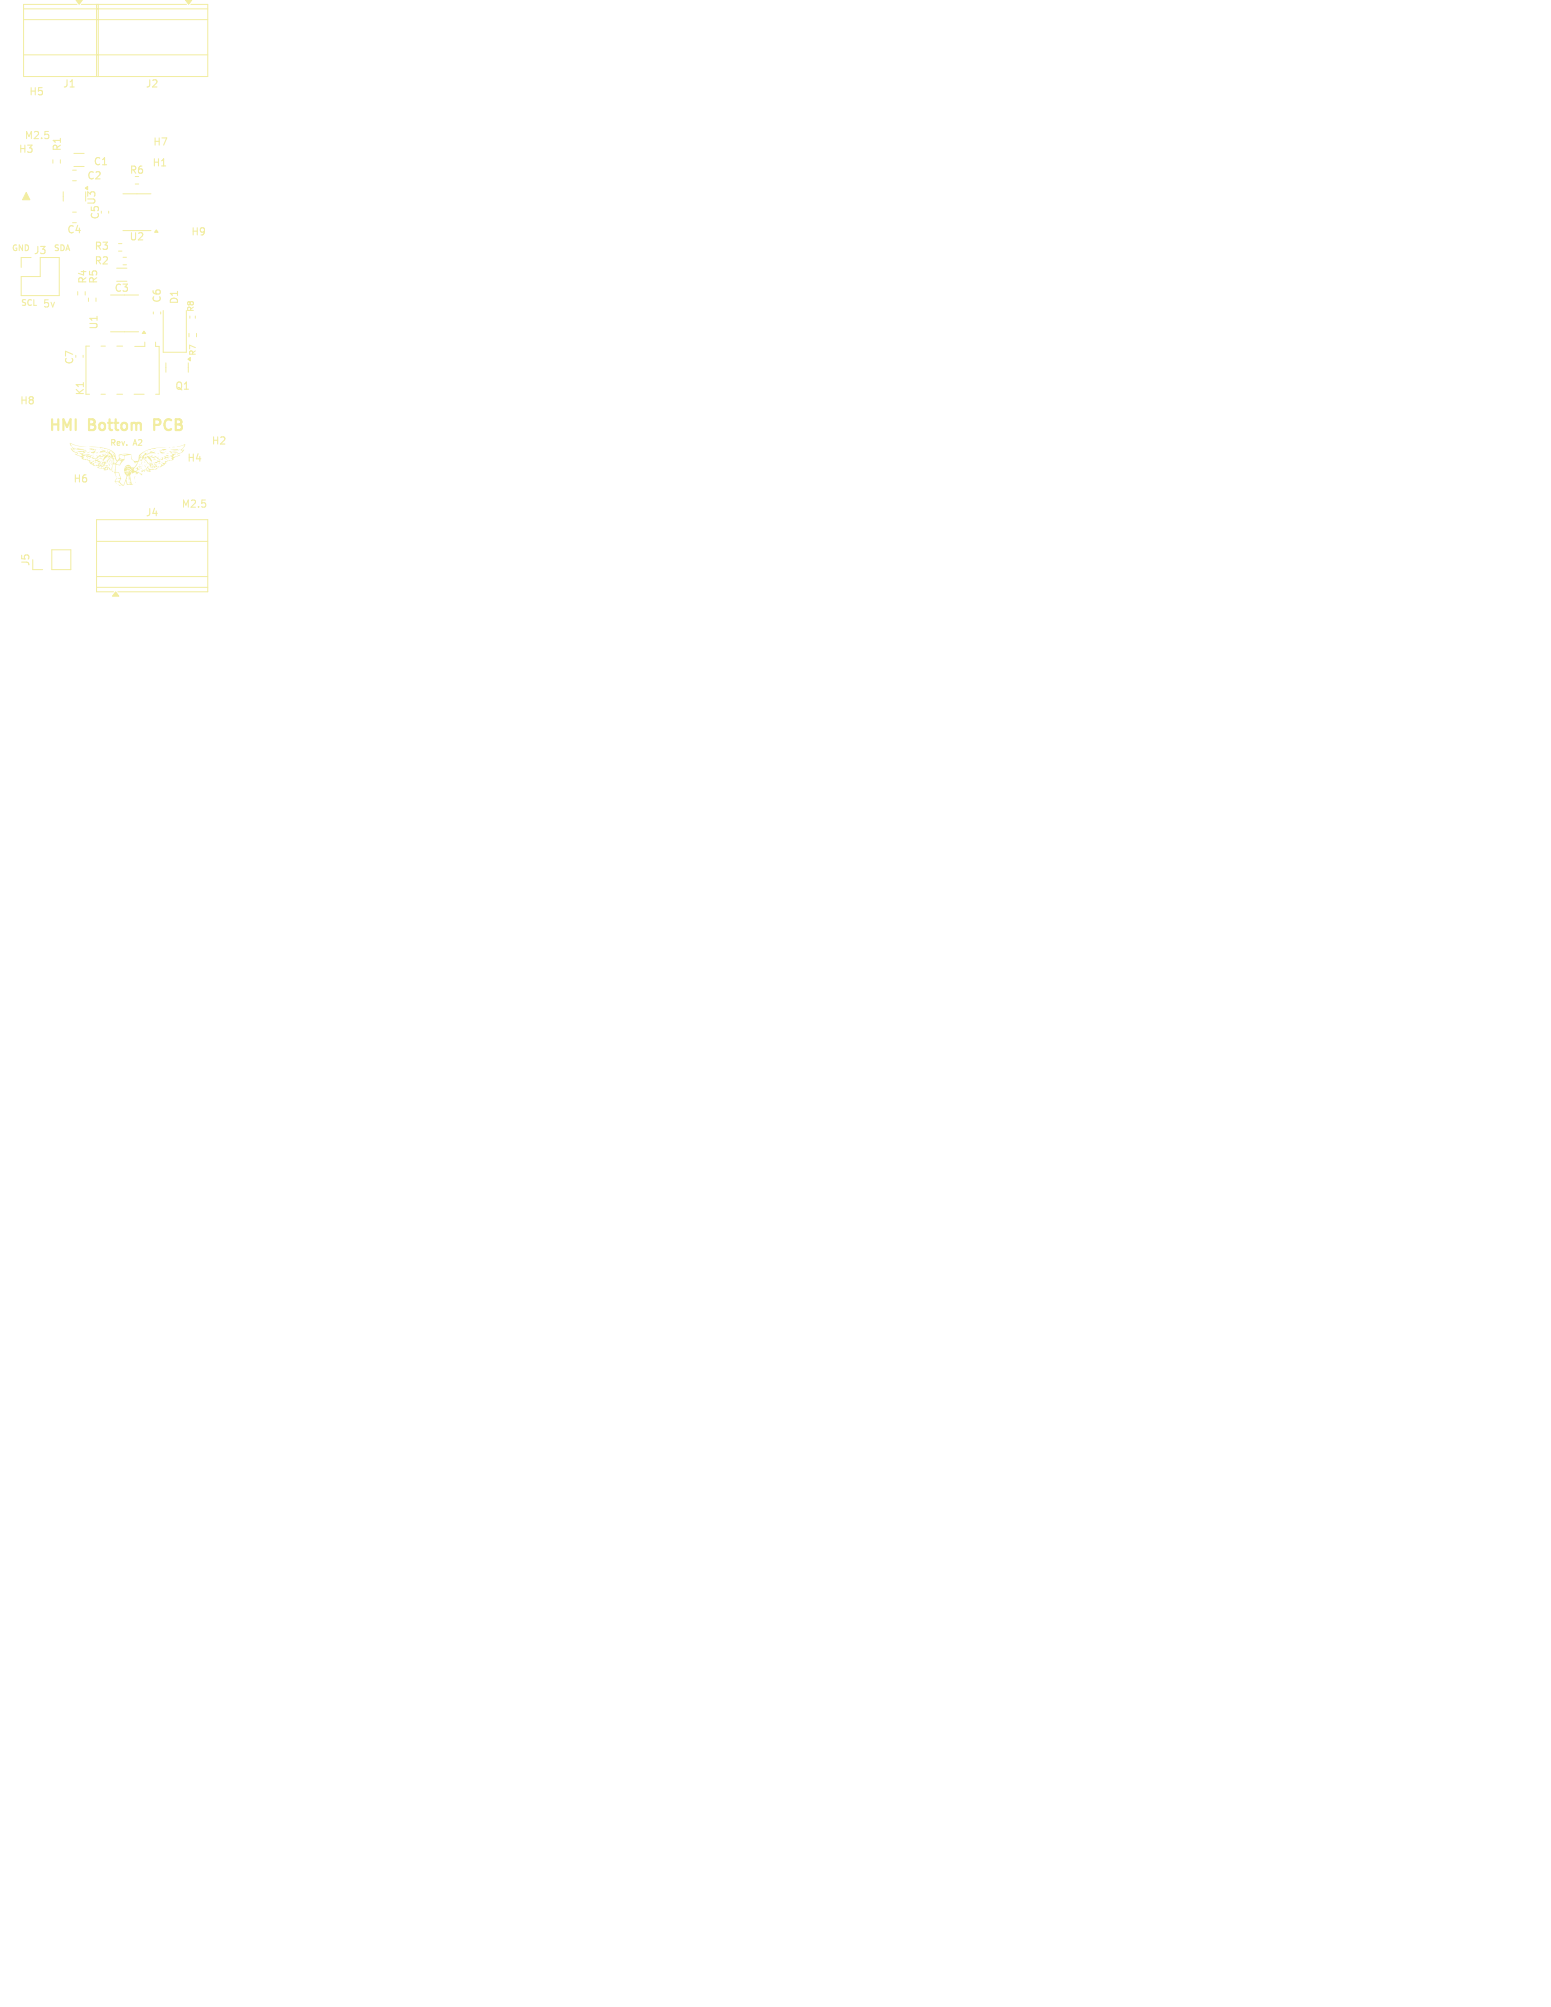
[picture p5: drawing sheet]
<svg xmlns="http://www.w3.org/2000/svg" width="216mm" height="279mm" viewBox="0 0 216 279" stroke-linecap="round" stroke-linejoin="round" font-family="sans-serif">
<defs><g id="words">
<g font-size="2.1" fill="#f2eda1">
<text x="6.7" y="60.1">HMI</text>
<text x="12.4" y="60.1">Bottom</text>
<text x="22.1" y="60.1">PCB</text>
</g>
<g font-size="1.4" fill="#f2eda1">
<text x="4" y="13.5">H5</text>
<text x="8.7" y="12.4">J1</text>
<text x="20.2" y="12.4">J2</text>
<text x="2.5" y="21.5">H3</text>
<text x="3.4" y="19.4">M2.5</text>
<text x="8.7" y="21.1" transform="rotate(-90 8.7 21.1)">R1</text>
<text x="13" y="23.2">C1</text>
<text x="21.1" y="23.4">H1</text>
<text x="21.2" y="20.5">H7</text>
<text x="12.1" y="25.2">C2</text>
<text x="13.5" y="28.6" transform="rotate(-90 13.5 28.6)">U3</text>
<text x="18" y="24.4">R6</text>
<text x="4.6" y="35.6">J3</text>
<text x="9.3" y="32.7">C4</text>
<text x="13.1" y="35">R3</text>
<text x="14" y="30.6" transform="rotate(-90 14 30.6)">C5</text>
<text x="17.9" y="33.7">U2</text>
<text x="26.5" y="33">H9</text>
<text x="12.2" y="39.6" transform="rotate(-90 12.2 39.6)">R4</text>
<text x="13.1" y="37">R2</text>
<text x="13.7" y="39.6" transform="rotate(-90 13.7 39.6)">R5</text>
<text x="15.9" y="40.8">C3</text>
<text x="5.9" y="42.9">5v</text>
<text x="13.8" y="46" transform="rotate(-90 13.8 46)">U1</text>
<text x="22.6" y="42.2" transform="rotate(-90 22.6 42.2)">C6</text>
<text x="25" y="42.4" transform="rotate(-90 25 42.4)">D1</text>
<text x="10.4" y="50.8" transform="rotate(-90 10.4 50.8)">C7</text>
<text x="2.7" y="56.5">H8</text>
<text x="11.9" y="55.1" transform="rotate(-90 11.9 55.1)">K1</text>
<text x="24.3" y="54.5">Q1</text>
<text x="26" y="64.5">H4</text>
<text x="29.4" y="62.1">H2</text>
<text x="10.1" y="67.4">H6</text>
<text x="25.2" y="70.7">M2.5</text>
<text x="20.2" y="72.1">J4</text>
<text x="4.3" y="78.9" transform="rotate(-90 4.3 78.9)">J5</text>
</g>
<g font-size="1.1" fill="#f2eda1">
<text x="1.6" y="35">GND</text>
<text x="7.5" y="35">SDA</text>
<text x="2.9" y="42.6">SCL</text>
<text x="27.1" y="43.5" transform="rotate(-90 27.1 43.5)">R8</text>
<text x="27.4" y="49.6" transform="rotate(-90 27.4 49.6)">R7</text>
<text x="15.3" y="62.1">Rev.</text>
<text x="18.5" y="62.1">A2</text>
</g>
</g></defs>
<path d="M3.7 26.8l.5 1h-1.1z" fill="#f2eda1" stroke="#f2eda1" stroke-width=".14"/>
<path d="M21.5 59.2h.5M22 58.4h-.5v1.5" fill="none" stroke="#f2eda1" stroke-width=".3"/>
<g fill="#f2eda1">
<path d="M10.3 62.3l.1-.1z"/>
<path d="M11.6 62.7h.1z"/>
<path d="M11.8 62.5h.1z"/>
<path d="M14.8 64v.1z"/>
<path d="M20.4 63.9v.1z"/>
<path d="M21.6 62.7h.1z"/>
<path d="M13.8 62.6h.1z"/>
<path d="M14.9 64.1v.1z"/>
<path d="M15.9 64.4l.1 .1z"/>
<path d="M21 64.3v.1z"/>
<path d="M21.5 62.9h.1z"/>
<path d="M22.6 63.2h.1z"/>
<path d="M10.3 62.7l.1 .1z"/>
<path d="M12.5 62.8h.1z"/>
<path d="M12.9 63.4l.1-.1z"/>
<path d="M13.4 63.4h.1z"/>
<path d="M14.3 64.6v.1z"/>
<path d="M14.9 62.7h.1z"/>
<path d="M15.4 64.4v.2z"/>
<path d="M15.7 64.1v.1z"/>
<path d="M18.9 65.2v.1z"/>
<path d="M19.4 64.7l.1 .1z"/>
<path d="M19.6 64.3l.1 .1z"/>
<path d="M19.6 65h.1z"/>
<path d="M19.6 65.1l.1 .1z"/>
<path d="M19.7 64.9l.1 .1z"/>
<path d="M19.7 64.3l.1 .1z"/>
<path d="M20.5 65.2l.1 .1z"/>
<path d="M20.5 62.8h.1z"/>
<path d="M20.6 64.5h.2l-.1 .1z"/>
<path d="M20.8 63.4l.1 .1z"/>
<path d="M21.1 64.8v.1z"/>
<path d="M21.4 64.4v.1z"/>
<path d="M21.3 62.7h.1z"/>
<path d="M21.8 64.6h.1z"/>
<path d="M22 63.5h.1z"/>
<path d="M22.4 64.3l.1 .1z"/>
<path d="M22.6 64.3l.1 .1z"/>
<path d="M23 62.9h.1z"/>
<path d="M24.9 62.6h.1z"/>
<path d="M15 63.7v.2z"/>
<path d="M18.9 67.1l-.1 .1z"/>
<path d="M20.3 64.6v.1z"/>
<path d="M21.3 63.9l.1 .2z"/>
<path d="M23.5 63.6h.1l-.1 .1z"/>
<path d="M12.4 63.8h.1z"/>
<path d="M13.1 62.5l.3 .1z"/>
<path d="M14 64.2l.1 .1z"/>
<path d="M15.5 64.3v.1z"/>
<path d="M15.6 64v.2z"/>
<path d="M21 63.4h.3z"/>
<path d="M22.2 62.7h.2z"/>
<path d="M23.5 62.3h.2z"/>
<path d="M14.1 63.8l.1-.1-.1 .2z"/>
<path d="M18.1 65.4l.1 .2h-.1z"/>
<path d="M13.2 64.4h.2z"/>
<path d="M23.2 63.1h.3z"/>
<path d="M14.2 63.2h.3z"/>
<path d="M15.4 63.9l-.2 .5z"/>
<path d="M19.7 64.5l-.1 .2z"/>
<path d="M20.1 64.2l.1 .2z"/>
<path d="M21.5 63.9l.2 .1z"/>
<path d="M22.1 64.5l.3 .1z"/>
<path d="M23.7 63h.3l-.1 .1z"/>
<path d="M24 62.2h.3z"/>
<path d="M12.1 63.1l.4-.1z"/>
<path d="M13.8 63.9l.3-.1z"/>
<path d="M15.1 64.4v.3z"/>
<path d="M18.8 66.3l-.1 .4v-.2z"/>
<path d="M21.9 63.1h.2v.1z"/>
<path d="M23.6 64.1h.2l-.2 .1z"/>
<path d="M15.6 64.5h.1l-.1 .2z"/>
<path d="M13.4 63h.3l-.2 .1z"/>
<path d="M20.1 64.7l.2 .3z"/>
<path d="M20.5 65h.2l-.1 .1z"/>
<path d="M12.9 62.4l.3 .3-.3-.1z"/>
<path d="M23.6 62.8h.3l-.2 .1z"/>
<path d="M16.6 67.6h.3z"/>
<path d="M15.3 64.5v.3l-.1 .1z"/>
<path d="M21.2 64.8l.1 .4-.1-.1z"/>
<path d="M21.5 64.4l.2-.1 .2 .1-.2 .1z"/>
<path d="M12.4 62.5h.1a.29 .29 0 0 1 .4 .2z"/>
<path d="M19.5 64h.1h.2l-.1 .2z"/>
<path d="M20.1 63.6h.3l-.1 .3z"/>
<path d="M20.5 64.3h.1l-.1 .3z"/>
<path d="M23.1 63.3l.4 .1h-.1v.2z"/>
<path d="M12.8 64.2h.3l-.1 .1z"/>
<path d="M14.7 64.8h.3l-.1 .2z"/>
<path d="M20.9 63.5l.6 .2 .1 .1-.6-.2z"/>
<path d="M12.9 63.6h.2l-.2 .2h.3l-.3 .1z"/>
<path d="M24 62.9l.7 .1z"/>
<path d="M15.2 65.1l.1 .2 .2 .1-.2 .1-.2-.2z"/>
<path d="M19.4 65.8l.3 .2 .1-.1v.3z"/>
<path d="M22.2 62.8l.7 .2-.1 .1a.32 .32 0 0 1-.4 0 .32 .32 0 0 1-.1-.3z"/>
<path d="M19.3 64.9h.3l-.1 .3z"/>
<path d="M22.4 62.7l.3-.2 .5 .1-.5 .1v-.1z"/>
<path d="M22.5 63.7h.1a.19 .19 0 0 1 0 .3 .19 .19 0 0 1-.3-.1h.3z"/>
<path d="M21.9 64.2l.3-.1 .1 .1-.1 .1 .1 .1z"/>
<path d="M10.7 62.5h.1h-.1l.1-.1 1 .1-.7 .1h-.5z"/>
<path d="M12.7 62.9l.7-.2-.1 .3-.3 .1z"/>
<path d="M21.1 62.5l2.1-.2h-1.1a.33 .33 0 0 0-.5 .2z"/>
<path d="M9.7 61.7h.2a4.7 4.7 0 0 0 2.2 .5l-1.2-.1-1.1-.4 .2 .4a.28 .28 0 0 1-.3-.4z"/>
<path d="M23.7 62.6l1-.1 .2 .2z"/>
<path d="M20.4 63.5a1.03 1.03 0 0 1 .8 .8z"/>
<path d="M19.7 65.5l.1 .1 .1-.2 .2 .2 .1-.3a.17 .17 0 0 1 0 .2 .17 .17 0 0 1-.2 .1l-.1-.1v.2l-.2-.1v.1z"/>
<path d="M21.5 63.5l.4 .2 .1-.1a.25 .25 0 0 0 .3 .4h-.1a.26 .26 0 0 1-.3-.3l-.3-.1z"/>
<path d="M12.2 63.5l.6-.1-.2 .2 .1 .1-.3-.1-.3 .1z"/>
<path d="M22.9 63.5l.3 .1a.2 .2 0 0 1 .2 0 .2 .2 0 0 1 .1 .2l-.2-.1-.3 .1 .2 .2-.4-.2 .2-.1z"/>
<path d="M10.8 62.9l.7-.1a.41 .41 0 0 1 .5 0h-.3l.2 .2-.1 .1-.3-.1 .1-.1z"/>
<path d="M13.2 64l.5-.1-.1 .3 .2-.1 .2 .1a.25 .25 0 0 1-.3 .1 .25 .25 0 0 1-.2-.2l-.3 .2 .1-.1-.1-.1z"/>
<path d="M14.1 62.6l.6 .1a.17 .17 0 0 1-.1 .2 .17 .17 0 0 1-.2 0l-.6 .2 .2-.2v-.1h.7z"/>
<path d="M20.8 64.4l.3 .2v-.2l.2 .3v.1l-.2-.1h-.2l.2 .4-.3-.1h.2l-.2-.2z"/>
<path d="M9.9 62.1l.4 .3 .4 .1h-.7l.3 .2-.1 .1 .7 .3-.1 .1-.7-.4-.3-.4 .4 .1z"/>
<path d="M13.6 64.4l.4-.1-.2 .4h.1l-.6 .2 .1-.2 .1 .1 .3-.1h-.2l.3-.3-.2 .1z"/>
<path d="M14.6 63.5l.4-.2h.1l-.1 .2h.4l-.3 .3v-.3h-.1l-.5 .5h-.1l.1 .2-.2-.1a.24 .24 0 0 1 .2-.3z"/>
<path d="M22.6 64.5h.5l-.1-.2 .5-.2-.5 .2 .2 .2-.3 .1v.1l-.6 .4 .2-.3-.1-.1 .2 .1 .2-.1z"/>
<path d="M21.4 64.5l.3 .1v.1l-.1-.1 .2 .2a.15 .15 0 0 0 .1 .2 .15 .15 0 0 0 .2-.1l.1 .1-.7-.1 .1 .3a.21 .21 0 0 1-.2-.1 .21 .21 0 0 1 .1-.3l.1 .1h.2z"/>
<path d="M13.5 63.5l.1 .1 .4-.3-.1 .2h.2l.5-.2v-.1l.1 .1-.3 .2-.5 .2a.16 .16 0 0 0-.1-.2 .16 .16 0 0 0-.2 .2h.2l-.6 .2 .4-.3z"/>
<path d="M12 64l.5 .1 .1 .1-.1 .1h.4l-.2 .2h.4l-.1 .2 .2 .2-.6-.3h.3l-.4-.1 .1-.1-.2-.1 .1-.1z"/>
<path d="M24.6 62.2l1.1-.4a.66 .66 0 0 1-.4 .8h.3l-.3 .4-.6 .3v-.1l.7-.3-.1-.1 .2-.1-.4-.1 .4-.3 .2-.4z"/>
<path d="M20.4 65.1l.2 .4 .1 .1-.1-.1h.2l-.2-.3 .6 .2v-.1l.3 .1 .3-.2h.1l-.2 .2h-.8l.1 .2-.2 .1-.4-.1v-.2l-.1-.1z"/>
<path d="M24 63.1l.5 .1-.3 .1-.1 .3 1-.2-.8 .3-.2 .1v.2l-.3 .1 .2-.1-.2-.1 .2-.1-.1-.1 .1-.1-.4-.1 .5-.1-.1-.1z"/>
<path d="M20.1 63h.4l-.2 .2h.1l.8-.4-.3 .2a.55 .55 0 0 1 .8 .1 2.19 2.19 0 0 0-1.6 .3 .68 .68 0 0 0 .4 .8h-.1l-.4-.4-.1 .2-.1-.2h.1l-.2-.1 .1-.1h.1v.1h.1l-.1-.1h-.1l.4-.4z"/>
<path d="M10.4 63.2l.9 .3 .2-.1-.2-.1 .1-.1h-.3l-.1-.2 .6 .1-.1 .1 .1 .1h.9l-.4 .2v.1l-.1-.1 .2-.1-.7 .1 .2 .1-.1 .1h.1l-.1 .1v.1h.4v.1a.49 .49 0 0 1-.6-.2l.1-.1-.5-.2h.5h-.5z"/>
<path d="M14.7 62.9l.4 .1h.1l-.3-.2 .2 .1 .2-.1-.1 .2a.72 .72 0 0 1 .5 .7v-.1v.2l.2 .1-.1 .1 .1 .3-.3-.4h.2h-.2v-.2l-.1 .2v-.3l-.5 .8a.41 .41 0 0 1 .2-.6l.2-.3 .2 .1-.2-.1v-.1h.2h-.2a.72 .72 0 0 0-.6-.4z"/>
<path d="M13.6 65l.3-.1 .2-.3 .1 .3v-.2h.1l-.1 .1 .1 .1 .2-.4-.4 .1 .2-.3 .1-.1v.2l.2-.2v.2l.2-.2-.1 .3h.1h-.2l-.1 .4-.4 .1v-.1l-.4 .1a.31 .31 0 0 0 .5 .1v.1l.4-.1a.3 .3 0 0 1 .4 0v-.1l.1 .1-.1 .3a.41 .41 0 0 1-.6 0l.4-.1-.1 .1a.18 .18 0 0 0 .2-.1 .18 .18 0 0 0-.1-.2l-.2 .3h-.1l.1-.2h-.4a.53 .53 0 0 1-.6-.2z"/>
<path d="M12.4 62.2h.6a3.7 3.7 0 0 1 3 1l.1 .6 .2 .3a.49 .49 0 0 0 .2-.6l.2 .3h.1a.26 .26 0 0 0 .3 .1 .26 .26 0 0 0 .2-.3 .26 .26 0 0 0-.3-.2l.8-.1h-.2a1.27 1.27 0 0 0-1.1 .2l.1-.2 .3-.1h1.4v.7a.91 .91 0 0 0 .9 .3l.2-.9a3.1 3.1 0 0 1 1.5-.8l.1 .1-.6 .1-.7 .5v.1h-.1l-.2 .3v.1l.3-.3-.2 .3h.1l-.2 .1v.3l-.6 .9a.28 .28 0 0 0-.2 .3 .28 .28 0 0 0 .2 .3l.2-.1 .1-.2a.13 .13 0 0 1-.1-.1 .13 .13 0 0 1 .2-.1 .13 .13 0 0 1 .1 .2h.1v.1a.26 .26 0 0 0-.3 .3h.3l-.2 .3-.1-.1-.2 .2v-.4l-.5 .2-.1-.1h.2h-.3l.1 .1a.75 .75 0 0 0-.1 1l.1 .5h.2l-.8 .1-.2-.5-.2 .4a.26 .26 0 0 1-.4 .1v-.1h-.2v-.2h-.3l.2-.1h-.5l.1 .2-.2-.3 .2-.5-.1 .5h.2a.41 .41 0 0 0 .5-.3l-.4-.1v-.1a.2 .2 0 0 0 .3 0 .2 .2 0 0 0-.1-.3 .31 .31 0 0 0-.1-.4 .31 .31 0 0 0-.4 .1l.1 .5-.3-.7h.5a.34 .34 0 0 1 .3 .5l.1 .2a.48 .48 0 0 1-.1 .6l.4 .5a.37 .37 0 0 0 .3-.5l.1-.2h.1a.51 .51 0 0 0 .4 .6h.3h-.3l.3-.1h-.3l.2-.1h-.2h.2l-.2-.1 .2-.1-.1-.2 .1-.1-.3 .1 .2-.1-.2-.1 .2-.1v-.2h-.4l-.1 .3h.1l-.2 .2 .1-.6h.4l-.2 .1 .1-.1h-.3l-.2-.2h.3l.2-.1-.5 .1-.1-.2h.7h-.7v-.2l.6 .1 .1-.2 .1 .2 .9-.1h-.8a.17 .17 0 0 0 .1-.2 .17 .17 0 0 0-.2 0l-.1 .1-.1-.1-.1 .1v-.2l-.1 .3-.1-.2-.3 .2v-.4l1.1 .1 .1-.1h-1.2l.3-.1h-.1h.3h-.3v-.1h.4h-.4l-.2 .2 .1-.2h.7l-.5-.1v.1h-.2a.45 .45 0 0 1 .5-.3 .45 .45 0 0 1 .4 .4 .78 .78 0 0 0 .8-.8l-.3 .2-.2-.2h.2l.1 .1v-.1a.75 .75 0 0 1-.6-1l-.4 .1a.49 .49 0 0 0-.5 .1 .49 .49 0 0 0-.1 .5l-.3 .3-.3 .5-.5-.1-.1 1h-.3l.2-.1 .1-.9-.3-.1a.75 .75 0 0 0 0 1.1 .51 .51 0 0 1-.2-.8l.1-.3h.6a.22 .22 0 0 0 .4 0l.1-.4h.1l-.4-.1 .7-.1-.4 .1 .2-.1h-.4l-.4 .6h-.5v-.3l.1 .2a.31 .31 0 0 0 .4-.2 .31 .31 0 0 0-.1-.3l-.3-.8 .2 .3v-.1l-.2-.4h-.2l.1-.1-.8-.4-.8-.1a3.1 3.1 0 0 0-1.6-.2z"/>
</g>
<g fill="none" stroke="#f2eda1" stroke-width=".14">
<path d="M3.3 1.2h25.6M3.3 2.7h25.6M3.3 7.6h25.6M10.7 .6h-7.4v10.1h25.6v-10.1h-2.3M11.3 .6h14.7M13.4 .6v10.1M13.7 .6v10.1M3 38.5h2.6v-2.6h2.6v5.3h-5.2zM4.3 35.9h-1.3v1.3M7.4 22.2v.5M8.4 22.2v.5M8.8 26.7v1.3"/>
<path d="M10.1 23.7h.5M10.1 25.2h.5M10.1 29.5h.5M10.1 31h.5M10.3 21.4h1.4M10.3 23.2h1.4M11.9 26.7v1.3M15.1 29.4v.3M16.2 37.3h1.5M16.2 39.2h1.5M16.5 33.9h.5M16.5 35h.5"/>
<path d="M17.1 27h3.9M17.1 32.1h3.9M17.1 35.8h.5M17.1 36.9h.5M18.8 25.6h.5M10.8 40.6v.5M11.6 49.5v.2M11.9 40.6v.5M12.3 41.5v.5M12.5 48.2h-.5v6.7h.5M13.4 41.5v.5M14.1 48.2h.6"/>
<path d="M14.1 54.9h.6M15.4 41.1h3.9M15.4 46.2h3.9M16.3 48.2h.8M16.3 54.9h.8M18.7 54.9h1.4M20.2 47.6v.6h-1.4M21.3 43.4v.3M21.7 47.6v.6h.5v6.7h-.5M22.4 43.4v.3M22.7 43.2v5.8h3.2v-5.8M23.1 50.5v1.3"/>
<path d="M26.2 50.5v1.3M26.3 46.4v.5M26.4 44v.3M27.2 44v.3M27.4 46.4v.5M4.6 79.3h1.3M7.2 76.5h2.7v2.8h-2.7zM13.4 75.4h15.5M13.4 80.3h15.5M13.4 81.8h15.5M15.8 82.4h-2.4v-10.1h15.5v10.1h-12.5"/>
</g>
<g fill="#f2eda1" stroke="#f2eda1" stroke-width=".14">
<path d="M16.1 82.4l.4 .6h-.8z"/>
<path d="M10.6 0h.9l-.5 .6z"/>
<path d="M21.8 32l.2 .3h-.5z"/>
<path d="M11.9 26.2l.3-.3v.5z"/>
<path d="M25.8 0h.9l-.4 .6z"/>
<path d="M20 46.1l.3 .3h-.5z"/>
<path d="M26.2 50l.3-.2v.4z"/>
</g>
<use href="#words"/>
</svg>
